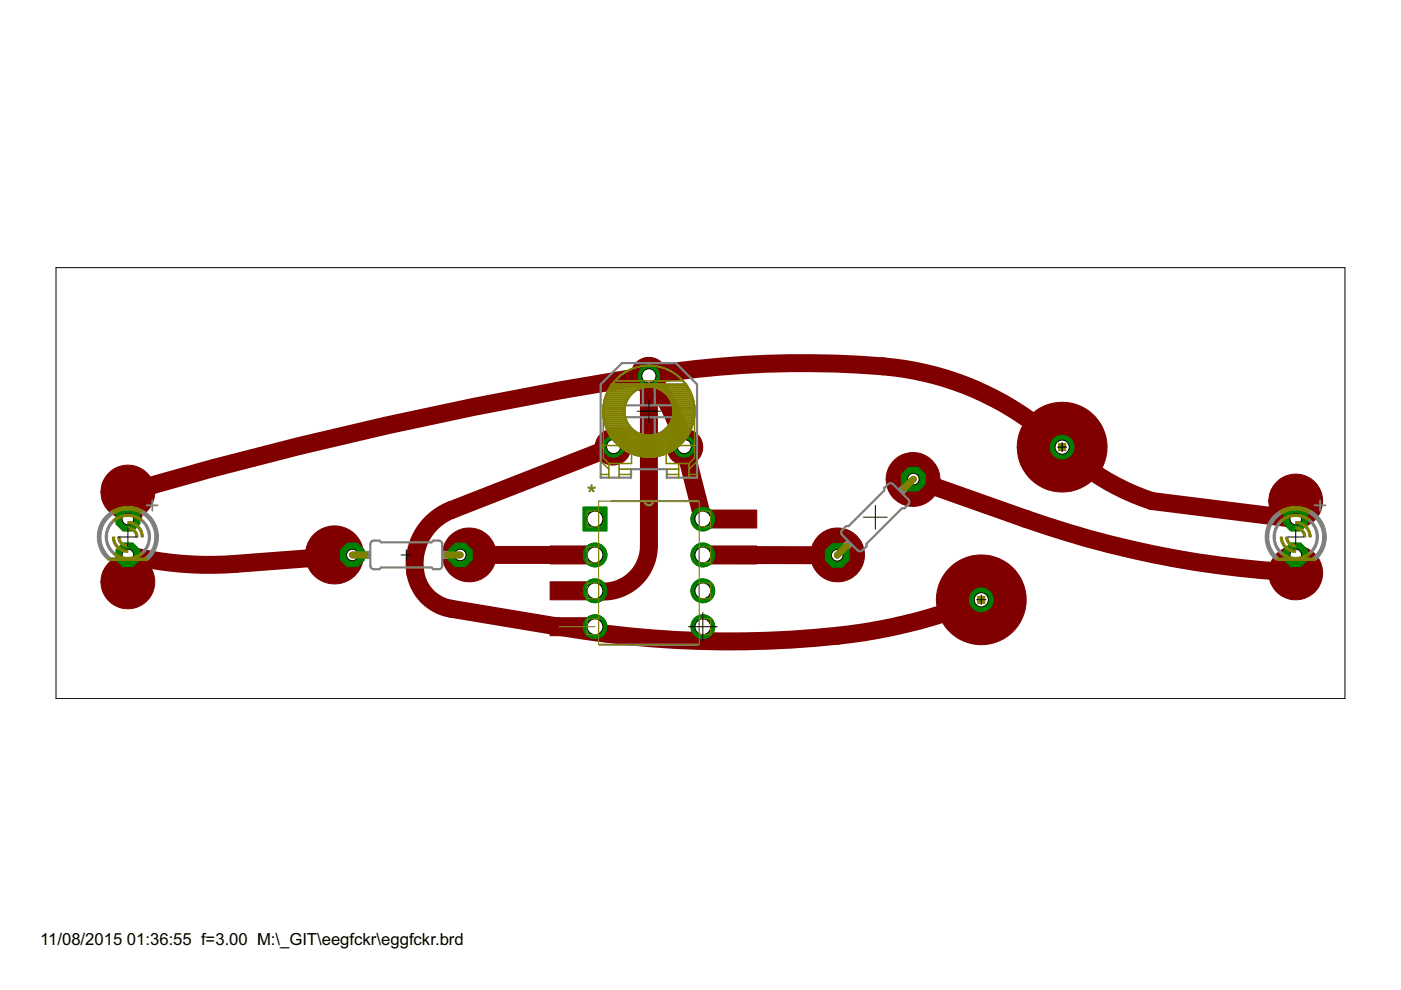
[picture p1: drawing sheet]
<svg xmlns="http://www.w3.org/2000/svg" width="297mm" height="210mm" viewBox="0 0 297 210" stroke-linecap="round" stroke-linejoin="round" font-family="sans-serif">
<defs><g id="words">
<text font-size="6" fill="#7f7f7f" x="124.4" y="106.7">*</text>
<g font-size="4">
<text x="8.5" y="200.4">11/08/2015</text>
<text x="26.9" y="200.4">01:36:55 f=3.00 M:\_GIT\eegfckr\eggfckr.brd</text>
</g>
</g></defs>
<circle cx="27.1" cy="110" r="2.72" fill="#008000" stroke="#008000" stroke-width=".21"/>
<circle cx="27.1" cy="110" r="1.23" fill="#fff" stroke="#000" stroke-width=".21"/>
<circle cx="27.1" cy="117.7" r="2.72" fill="#008000" stroke="#008000" stroke-width=".21"/>
<circle cx="27.1" cy="117.7" r="1.23" fill="#fff" stroke="#000" stroke-width=".21"/>
<circle cx="193.7" cy="101.6" r="2.72" fill="#008000" stroke="#008000" stroke-width=".21"/>
<circle cx="193.7" cy="101.6" r="1.23" fill="#fff" stroke="#000" stroke-width=".21"/>
<circle cx="177.5" cy="117.7" r="2.72" fill="#008000" stroke="#008000" stroke-width=".21"/>
<circle cx="177.5" cy="117.7" r="1.23" fill="#fff" stroke="#000" stroke-width=".21"/>
<path d="M123.6 107.5h5.1v5.1h-5.1z" fill="#008000" stroke="#008000" stroke-width=".21"/>
<circle cx="126.2" cy="110" r="1.67" fill="#fff" stroke="#000" stroke-width=".21"/>
<circle cx="126.2" cy="117.7" r="2.52" fill="#008000" stroke="#008000" stroke-width=".21"/>
<circle cx="126.2" cy="117.7" r="1.67" fill="#fff" stroke="#000" stroke-width=".21"/>
<circle cx="126.2" cy="125.3" r="2.52" fill="#008000" stroke="#008000" stroke-width=".21"/>
<circle cx="126.2" cy="125.3" r="1.67" fill="#fff" stroke="#000" stroke-width=".21"/>
<circle cx="126.2" cy="132.9" r="2.52" fill="#008000" stroke="#008000" stroke-width=".21"/>
<circle cx="126.2" cy="132.9" r="1.67" fill="#fff" stroke="#000" stroke-width=".21"/>
<circle cx="149" cy="132.9" r="2.52" fill="#008000" stroke="#008000" stroke-width=".21"/>
<circle cx="149" cy="132.9" r="1.67" fill="#fff" stroke="#000" stroke-width=".21"/>
<circle cx="149" cy="125.3" r="2.52" fill="#008000" stroke="#008000" stroke-width=".21"/>
<circle cx="149" cy="125.3" r="1.67" fill="#fff" stroke="#000" stroke-width=".21"/>
<circle cx="149" cy="117.7" r="2.52" fill="#008000" stroke="#008000" stroke-width=".21"/>
<circle cx="149" cy="117.7" r="1.67" fill="#fff" stroke="#000" stroke-width=".21"/>
<circle cx="149" cy="110" r="2.52" fill="#008000" stroke="#008000" stroke-width=".21"/>
<circle cx="149" cy="110" r="1.67" fill="#fff" stroke="#000" stroke-width=".21"/>
<circle cx="74.7" cy="117.7" r="2.72" fill="#008000" stroke="#008000" stroke-width=".21"/>
<circle cx="74.7" cy="117.7" r="1.23" fill="#fff" stroke="#000" stroke-width=".21"/>
<circle cx="97.6" cy="117.7" r="2.72" fill="#008000" stroke="#008000" stroke-width=".21"/>
<circle cx="97.6" cy="117.7" r="1.23" fill="#fff" stroke="#000" stroke-width=".21"/>
<circle cx="274.7" cy="110" r="2.72" fill="#008000" stroke="#008000" stroke-width=".21"/>
<circle cx="274.7" cy="110" r="1.23" fill="#fff" stroke="#000" stroke-width=".21"/>
<circle cx="274.7" cy="117.7" r="2.72" fill="#008000" stroke="#008000" stroke-width=".21"/>
<circle cx="274.7" cy="117.7" r="1.23" fill="#fff" stroke="#000" stroke-width=".21"/>
<circle cx="137.6" cy="79.7" r="2.27" fill="#008000" stroke="#008000" stroke-width=".21"/>
<circle cx="137.6" cy="79.7" r="1.5" fill="#fff" stroke="#000" stroke-width=".21"/>
<circle cx="145.1" cy="94.7" r="2.27" fill="#008000" stroke="#008000" stroke-width=".21"/>
<circle cx="145.1" cy="94.7" r="1.5" fill="#fff" stroke="#000" stroke-width=".21"/>
<circle cx="130.1" cy="94.7" r="2.27" fill="#008000" stroke="#008000" stroke-width=".21"/>
<circle cx="130.1" cy="94.7" r="1.5" fill="#fff" stroke="#000" stroke-width=".21"/>
<circle cx="208" cy="127.2" r="2.52" fill="#008000" stroke="#008000" stroke-width=".21"/>
<circle cx="208" cy="127.2" r="1.5" fill="#fff" stroke="#000" stroke-width=".21"/>
<circle cx="225.2" cy="94.8" r="2.52" fill="#008000" stroke="#008000" stroke-width=".21"/>
<circle cx="225.2" cy="94.8" r="1.5" fill="#fff" stroke="#000" stroke-width=".21"/>
<g fill="#800000" stroke="#800000" stroke-width=".21">
<path d="M149 108.1h11.4v3.9h-11.4z"/>
<path d="M149 115.8h11.4v3.8h-11.4z"/>
<path d="M116.6 115.8h9.6v3.8h-9.6z"/>
<path d="M116.6 123.4h9.6v3.8h-9.6z"/>
<path d="M116.6 131h9.6v3.8h-9.6z"/>
</g>
<g fill="#800000" stroke="#800000" stroke-width=".21">
<path d="M22.9 119.5a5.7 5.7 0 0 1 9.1 .8 5.7 5.7 0 0 1-3.3 8.6 5.7 5.7 0 0 1-7.3-5.5h3.8a1.91 1.91 0 0 1 2.8-1.7 1.91 1.91 0 0 1 .2 3.2 1.91 1.91 0 0 1-3-1.2v-.3h-3.8a5.6 5.6 0 0 1 1.5-3.9z" fill-rule="evenodd"/>
<path d="M22.9 100.5a5.7 5.7 0 0 1 9.1 .8 5.7 5.7 0 0 1-3.3 8.5 5.7 5.7 0 0 1-7.3-5.5h3.8a1.91 1.91 0 0 1 2.8-1.7 1.91 1.91 0 0 1 .2 3.3 1.91 1.91 0 0 1-3-1.3v-.3h-3.8a5.5 5.5 0 0 1 1.5-3.8z" fill-rule="evenodd"/>
<path d="M95.2 113.8a5.7 5.7 0 0 1 9.1 .8 5.7 5.7 0 0 1-3.2 8.5 5.7 5.7 0 0 1-7.3-5.4h3.8a1.91 1.91 0 0 1 2.8-1.7 1.91 1.91 0 0 1 .2 3.2 1.91 1.91 0 0 1-3-1.3v-.2h-3.8a5.9 5.9 0 0 1 1.4-3.9z" fill-rule="evenodd"/>
<path d="M66.8 113.1a6.2 6.2 0 0 1 9.6 1.7 6.2 6.2 0 0 1-4 8.8 6.2 6.2 0 0 1-7.7-5.9h3.9a2.35 2.35 0 0 1 3.4-2.1 2.35 2.35 0 0 1 .3 4 2.35 2.35 0 0 1-3.7-1.6v-.3h-3.9a6.1 6.1 0 0 1 2.1-4.6z" fill-rule="evenodd"/>
<path d="M173.3 113.8a5.7 5.7 0 0 1 9.1 .8 5.7 5.7 0 0 1-3.2 8.5 5.7 5.7 0 0 1-7.3-5.4h3.8a1.9 1.9 0 0 1 2.7-1.7 1.9 1.9 0 0 1 .3 3.2 1.9 1.9 0 0 1-3-1.3v-.2h-3.8a5.6 5.6 0 0 1 1.4-3.9z" fill-rule="evenodd"/>
<path d="M189.3 97.9a5.7 5.7 0 0 1 9.1 .7 5.7 5.7 0 0 1-3.2 8.5 5.7 5.7 0 0 1-7.3-5.4h3.8a1.9 1.9 0 0 1 2.7-1.7 1.9 1.9 0 0 1 .4 3.2 1.9 1.9 0 0 1-3.1-1v-.5h-3.8a5.6 5.6 0 0 1 1.4-3.8z" fill-rule="evenodd"/>
<path d="M202.4 122.1a7.6 7.6 0 0 1 12.1 1 7.6 7.6 0 0 1-4.4 11.4 7.6 7.6 0 0 1-9.7-7.3h3.8a3.8 3.8 0 0 1 5.4-3.6 3.8 3.8 0 0 1 .9 6.4 3.8 3.8 0 0 1-6.1-1.9l-.2-.9h-3.8a7.7 7.7 0 0 1 2-5.1z" fill-rule="evenodd"/>
<path d="M201 120.8a9.5 9.5 0 0 1 15.1 1.3 9.5 9.5 0 0 1-5.4 14.2 9.5 9.5 0 0 1-12.2-9.1h3.8a5.7 5.7 0 0 1 8.3-5.2 5.7 5.7 0 0 1 .7 9.8 5.7 5.7 0 0 1-8.9-4l-.1-.6h-3.8a9.5 9.5 0 0 1 2.5-6.4z" fill-rule="evenodd"/>
<path d="M270.5 102.4a5.7 5.7 0 0 1 9.1 .8 5.7 5.7 0 0 1-3.3 8.5 5.7 5.7 0 0 1-7.3-5.5h3.8a1.91 1.91 0 0 1 2.8-1.7 1.91 1.91 0 0 1 .2 3.3 1.91 1.91 0 0 1-3-1.3v-.3h-3.8a5.5 5.5 0 0 1 1.5-3.8z" fill-rule="evenodd"/>
<path d="M270.5 117.6a5.7 5.7 0 0 1 9.1 .8 5.7 5.7 0 0 1-3.3 8.6 5.7 5.7 0 0 1-7.3-5.5h3.8a1.91 1.91 0 0 1 2.8-1.7 1.91 1.91 0 0 1 .2 3.2 1.91 1.91 0 0 1-3-1.2v-.3h-3.8a5.6 5.6 0 0 1 1.5-3.9z" fill-rule="evenodd"/>
<path d="M203.3 123.2a6.2 6.2 0 0 1 9.9 .6 6.2 6.2 0 0 1-3.4 9.3 6.2 6.2 0 0 1-7.9-5.9h3.8a2.35 2.35 0 0 1 3.4-2.1 2.35 2.35 0 0 1 .3 4 2.35 2.35 0 0 1-3.7-1.6v-.3h-3.8a6.1 6.1 0 0 1 1.4-4z" fill-rule="evenodd"/>
<path d="M221.1 90.2a6.2 6.2 0 0 1 9.5 1.7 6.2 6.2 0 0 1-3.9 8.9 6.2 6.2 0 0 1-7.7-6h3.8a2.35 2.35 0 0 1 3.5-2.1 2.35 2.35 0 0 1 .2 4 2.35 2.35 0 0 1-3.6-1.6l-.1-.3h-3.8a6.2 6.2 0 0 1 2.1-4.6z" fill-rule="evenodd"/>
<path d="M218.1 88.4a9.5 9.5 0 0 1 15.2 1.4 9.5 9.5 0 0 1-5.5 14.2 9.5 9.5 0 0 1-12.1-9.2h3.8a5.7 5.7 0 0 1 8.2-5.2 5.7 5.7 0 0 1 1 9.7 5.7 5.7 0 0 1-9.1-3.3l-.1-1.2h-3.8a9.5 9.5 0 0 1 2.4-6.4z" fill-rule="evenodd"/>
<path d="M221.7 91.8a4.6 4.6 0 0 1 7.3 .5 4.6 4.6 0 0 1-2.5 6.9 4.6 4.6 0 0 1-5.9-4.4h3.8a.79 .79 0 0 1 1.1-.8 .79 .79 0 0 1 .2 1.3 .79 .79 0 0 1-1.3-.4v-.1h-3.8a4.6 4.6 0 0 1 1.1-3z" fill-rule="evenodd"/>
<circle cx="137.6" cy="79.6" r="3.8"/>
<circle cx="145.2" cy="94.8" r="3.8"/>
<circle cx="27.1" cy="104.3" r="3.8"/>
<circle cx="27.1" cy="123.4" r="3.8"/>
<circle cx="70.9" cy="117.7" r="3.8"/>
<circle cx="99.5" cy="117.7" r="3.8"/>
<circle cx="130" cy="94.8" r="3.8"/>
<circle cx="177.6" cy="117.7" r="3.8"/>
<circle cx="274.7" cy="106.2" r="3.8"/>
<circle cx="274.7" cy="121.5" r="3.8"/>
<circle cx="192.8" cy="102.4" r="3.8"/>
<circle cx="208" cy="127.2" r="3.8"/>
</g>
<path d="M137.6 79.6a200.8 200.8 0 0 1 54-1.4 63.2 63.2 0 0 1 35.1 18 49.8 49.8 0 0 0 17.5 10l30.5 3.8M137.6 79.6a892.2 892.2 0 0 0-110.7 24.8 1.07 1.07 0 0 0-.4 1.2 1.07 1.07 0 0 0 1 .8 1.98 1.98 0 0 1 1 1.9 1.98 1.98 0 0 1-1.4 1.7M137.6 79.6a41.5 41.5 0 0 1 8 17l3.4 13.4M137.6 79.7v36.1a9.7 9.7 0 0 1-11.4 9.5M130.1 94.7l-34.4 13.4a12 12 0 0 0-6.5 16.4 9.2 9.2 0 0 0 6.5 4.6 482.2 482.2 0 0 0 37.5 5.8 203.7 203.7 0 0 0 52.9-1.3 114 114 0 0 0 21.9-6.4M27.1 117.7a71.6 71.6 0 0 0 22.9 1.8l24.7-1.8M97.6 117.7h28.6M149 117.7h28.5M193.7 101.6l23.9 8.4a202.8 202.8 0 0 0 59 11.5h-1.9v-3.8" fill="none" stroke="#800000" stroke-width="3.8"/>
<circle cx="27.1" cy="110" r="2.72" fill="#008000" stroke="#008000" stroke-width=".21"/>
<circle cx="27.1" cy="110" r="1.23" fill="#fff" stroke="#000" stroke-width=".21"/>
<circle cx="27.1" cy="117.7" r="2.72" fill="#008000" stroke="#008000" stroke-width=".21"/>
<circle cx="27.1" cy="117.7" r="1.23" fill="#fff" stroke="#000" stroke-width=".21"/>
<circle cx="193.7" cy="101.6" r="2.72" fill="#008000" stroke="#008000" stroke-width=".21"/>
<circle cx="193.7" cy="101.6" r="1.23" fill="#fff" stroke="#000" stroke-width=".21"/>
<circle cx="177.5" cy="117.7" r="2.72" fill="#008000" stroke="#008000" stroke-width=".21"/>
<circle cx="177.5" cy="117.7" r="1.23" fill="#fff" stroke="#000" stroke-width=".21"/>
<path d="M123.6 107.5h5.1v5.1h-5.1z" fill="#008000" stroke="#008000" stroke-width=".21"/>
<circle cx="126.2" cy="110" r="1.67" fill="#fff" stroke="#000" stroke-width=".21"/>
<circle cx="126.2" cy="117.7" r="2.52" fill="#008000" stroke="#008000" stroke-width=".21"/>
<circle cx="126.2" cy="117.7" r="1.67" fill="#fff" stroke="#000" stroke-width=".21"/>
<circle cx="126.2" cy="125.3" r="2.52" fill="#008000" stroke="#008000" stroke-width=".21"/>
<circle cx="126.2" cy="125.3" r="1.67" fill="#fff" stroke="#000" stroke-width=".21"/>
<circle cx="126.2" cy="132.9" r="2.52" fill="#008000" stroke="#008000" stroke-width=".21"/>
<circle cx="126.2" cy="132.9" r="1.67" fill="#fff" stroke="#000" stroke-width=".21"/>
<circle cx="149" cy="132.9" r="2.52" fill="#008000" stroke="#008000" stroke-width=".21"/>
<circle cx="149" cy="132.9" r="1.67" fill="#fff" stroke="#000" stroke-width=".21"/>
<circle cx="149" cy="125.3" r="2.52" fill="#008000" stroke="#008000" stroke-width=".21"/>
<circle cx="149" cy="125.3" r="1.67" fill="#fff" stroke="#000" stroke-width=".21"/>
<circle cx="149" cy="117.7" r="2.52" fill="#008000" stroke="#008000" stroke-width=".21"/>
<circle cx="149" cy="117.7" r="1.67" fill="#fff" stroke="#000" stroke-width=".21"/>
<circle cx="149" cy="110" r="2.52" fill="#008000" stroke="#008000" stroke-width=".21"/>
<circle cx="149" cy="110" r="1.67" fill="#fff" stroke="#000" stroke-width=".21"/>
<circle cx="74.7" cy="117.7" r="2.72" fill="#008000" stroke="#008000" stroke-width=".21"/>
<circle cx="74.7" cy="117.7" r="1.23" fill="#fff" stroke="#000" stroke-width=".21"/>
<circle cx="97.6" cy="117.7" r="2.72" fill="#008000" stroke="#008000" stroke-width=".21"/>
<circle cx="97.6" cy="117.7" r="1.23" fill="#fff" stroke="#000" stroke-width=".21"/>
<circle cx="274.7" cy="110" r="2.72" fill="#008000" stroke="#008000" stroke-width=".21"/>
<circle cx="274.7" cy="110" r="1.23" fill="#fff" stroke="#000" stroke-width=".21"/>
<circle cx="274.7" cy="117.7" r="2.72" fill="#008000" stroke="#008000" stroke-width=".21"/>
<circle cx="274.7" cy="117.7" r="1.23" fill="#fff" stroke="#000" stroke-width=".21"/>
<circle cx="137.6" cy="79.7" r="2.27" fill="#008000" stroke="#008000" stroke-width=".21"/>
<circle cx="137.6" cy="79.7" r="1.5" fill="#fff" stroke="#000" stroke-width=".21"/>
<circle cx="145.1" cy="94.7" r="2.27" fill="#008000" stroke="#008000" stroke-width=".21"/>
<circle cx="145.1" cy="94.7" r="1.5" fill="#fff" stroke="#000" stroke-width=".21"/>
<circle cx="130.1" cy="94.7" r="2.27" fill="#008000" stroke="#008000" stroke-width=".21"/>
<circle cx="130.1" cy="94.7" r="1.5" fill="#fff" stroke="#000" stroke-width=".21"/>
<circle cx="208" cy="127.2" r="2.52" fill="#008000" stroke="#008000" stroke-width=".21"/>
<circle cx="208" cy="127.2" r="1.5" fill="#fff" stroke="#000" stroke-width=".21"/>
<circle cx="225.2" cy="94.8" r="2.52" fill="#008000" stroke="#008000" stroke-width=".21"/>
<circle cx="225.2" cy="94.8" r="1.5" fill="#fff" stroke="#000" stroke-width=".21"/>
<g fill="#7f7f7f" stroke="#7f7f7f" stroke-width=".21">
<path d="M31.5 113.9h.4a4.8 4.8 0 0 1-2 3.9l-.3-.4a4.3 4.3 0 0 0 1.9-3.5z" fill-rule="evenodd"/>
<path d="M30 110a4.7 4.7 0 0 1 1.9 3.9h-.4l-.4-1.7-.6-1-.8-.8z" fill-rule="evenodd"/>
<path d="M22.3 113.9h.5l.3 1.6 .6 1 .7 .8-.2 .3a4.8 4.8 0 0 1-1.9-3.7z" fill-rule="evenodd"/>
<path d="M23.5 110.7l.7-.6 .2 .3-.7 .8-.6 1-.3 1.7h-.5l.3-1.6z" fill-rule="evenodd"/>
<path d="M32.8 113.9h.8a6.5 6.5 0 0 1-2.3 4.9l-.5-.6a5.8 5.8 0 0 0 2-4.3z" fill-rule="evenodd"/>
<path d="M30.2 108.1a6.4 6.4 0 0 1 3.4 5.8h-.8a5.8 5.8 0 0 0-3-5.1z" fill-rule="evenodd"/>
<path d="M20.6 113.9h.8a5.8 5.8 0 0 0 2 4.3l-.5 .6a6.4 6.4 0 0 1-2.3-4.9z" fill-rule="evenodd"/>
<path d="M22.5 109.2l1.4-1 .4 .7a5.8 5.8 0 0 0-2.9 5h-.8a6.4 6.4 0 0 1 1.9-4.7z" fill-rule="evenodd"/>
<path d="M279.1 113.9h.4a4.8 4.8 0 0 1-2 3.9l-.3-.4a4.4 4.4 0 0 0 1.9-3.5z" fill-rule="evenodd"/>
<path d="M277.6 110a4.7 4.7 0 0 1 1.9 3.9h-.4l-.4-1.7-.5-1-.9-.8z" fill-rule="evenodd"/>
<path d="M269.9 113.9h.5l.3 1.6 .6 1 .8 .8-.3 .3a4.8 4.8 0 0 1-1.9-3.7z" fill-rule="evenodd"/>
<path d="M271.5 110.3l.3-.2 .3 .3-.8 .8-.6 1-.3 1.7h-.5l.3-1.6a4.4 4.4 0 0 1 1.3-2z" fill-rule="evenodd"/>
<path d="M280.4 113.9h.8a6.5 6.5 0 0 1-2.3 4.9l-.5-.6a5.8 5.8 0 0 0 2-4.3z" fill-rule="evenodd"/>
<path d="M277.8 108.1a6.4 6.4 0 0 1 3.4 5.8h-.8a5.8 5.8 0 0 0-3-5.1z" fill-rule="evenodd"/>
<path d="M268.2 113.9h.8a5.8 5.8 0 0 0 2 4.3l-.5 .6a6.4 6.4 0 0 1-2.3-4.9z" fill-rule="evenodd"/>
<path d="M270.2 109.2l1.3-1 .4 .7a5.8 5.8 0 0 0-2.9 5h-.8a6.4 6.4 0 0 1 2-4.7z" fill-rule="evenodd"/>
</g>
<path d="M31.1 107.1h2.3M32.3 106.1v2.2M278.7 107.1h2.4M279.9 106.1v2.2" fill="none" stroke="#7f7f7f" stroke-width=".38"/>
<g fill="none" stroke="#7f7f7f" stroke-width=".47">
<path d="M131.9 77h11.4l4.5 4.5v19.8h-6.4v-1.8h-7.6v1.8h-6.4v-19.8zM132.5 85.9h10.1M132.5 88.5h10.1M136.3 82.1v3.8M136.3 88.5v3.7M138.8 82.1v3.8M138.8 88.5v3.7M78.7 114.9l.4-.3h1.3l.4 .4h10.7l.4-.4h1.3l.5 .5v5.1l-.2 .4-.5 .1h-1.1l-.4-.4h-10.7l-.4 .4h-1.3l-.4-.3-.2-.5v-4.5zM129.6 106.2h18.4M136.7 106.2a.91 .91 0 0 0 .9 .9 .91 .91 0 0 0 .9-.9M178.6 112.4l.8-.9h.5l7.6-7.5v-.5l1-1 .4-.1 .5 .3 3.2 3.2a.69 .69 0 0 1 0 1.1l-.8 .8h-.6l-7.5 7.5v.5l-.8 .8a.71 .71 0 0 1-1.1 0l-3.4-3.4v-.4zM127.1 136.7h20.9"/>
<circle cx="137.6" cy="87.2" r="5.2"/>
</g>
<g fill="#7f7f7f" stroke="#7f7f7f" stroke-width=".21">
<path d="M178.8 115.3l.9-.8 1 1.1-.8 .8z"/>
<path d="M190.4 103.7l.8-.8 1.1 1.1-.8 .8z"/>
<path d="M93.8 116.9h1.1v1.5h-1.1z"/>
<path d="M77.4 116.9h1.1v1.5h-1.1z"/>
</g>
<path d="M23.3 118.6h7.6M270.9 118.6h7.6" fill="none" stroke="#808000" stroke-width=".76"/>
<g fill="#808000" stroke="#808000" stroke-width=".21">
<path d="M27.1 109.1l1.4 .1 1.7 1-.3 .3-1.3-.7-1.5-.3z" fill-rule="evenodd"/>
<path d="M23.9 110.3l.7-.6 1.1-.4 1.4-.2v.4l-1.5 .3-1.4 .8z" fill-rule="evenodd"/>
<path d="M27.1 118.2l1.5-.3 1.3-.8 .3 .4-1.2 .8-1 .3h-.9z" fill-rule="evenodd"/>
<path d="M24.3 117.2l1.3 .7 1.5 .3v.4l-1.4-.2-1-.4-.7-.5z" fill-rule="evenodd"/>
<path d="M27.1 111.7a2.13 2.13 0 0 1 2.2 2.2h-.5a1.7 1.7 0 0 0-1.7-1.7z" fill-rule="evenodd"/>
<path d="M27.1 110.6a3.3 3.3 0 0 1 3.3 3.3h-.5a2.82 2.82 0 0 0-2.8-2.9z" fill-rule="evenodd"/>
<path d="M25 113.9h.4a1.66 1.66 0 0 0 1.7 1.6v.5a2.1 2.1 0 0 1-2.1-2.1z" fill-rule="evenodd"/>
<path d="M23.8 113.9h.5a2.82 2.82 0 0 0 2.8 2.8v.4a3.3 3.3 0 0 1-3.3-3.2z" fill-rule="evenodd"/>
<path d="M27.1 107.4l1.6 .2 1.5 .5-.4 .7-1-.4-1.7-.3z" fill-rule="evenodd"/>
<path d="M23.7 108.3l1.6-.7 1.8-.2v.7l-1.8 .3-1.2 .6z" fill-rule="evenodd"/>
<path d="M274.7 109.1l1.4 .1 1.7 1-.3 .3-1.3-.7-1.5-.3z" fill-rule="evenodd"/>
<path d="M271.5 110.3l.7-.6 1.1-.4 1.4-.2v.4l-1.5 .3-1.4 .8z" fill-rule="evenodd"/>
<path d="M274.7 118.2l1.5-.3 1.3-.8 .3 .4-1.2 .8-1 .3h-.9z" fill-rule="evenodd"/>
<path d="M271.9 117.2l1.3 .7 1.5 .3v.4l-1.4-.2-1-.4-.6-.5z" fill-rule="evenodd"/>
<path d="M274.7 111.7a2.13 2.13 0 0 1 2.2 2.2h-.5a1.7 1.7 0 0 0-1.7-1.7z" fill-rule="evenodd"/>
<path d="M274.7 110.6a3.3 3.3 0 0 1 3.3 3.3h-.5a2.82 2.82 0 0 0-2.8-2.9z" fill-rule="evenodd"/>
<path d="M272.6 113.9h.4a1.66 1.66 0 0 0 1.7 1.6v.5a2.1 2.1 0 0 1-2.1-2.1z" fill-rule="evenodd"/>
<path d="M271.4 113.9h.5a2.82 2.82 0 0 0 2.8 2.8v.4a3.3 3.3 0 0 1-3.3-3.2z" fill-rule="evenodd"/>
<path d="M274.7 107.4l1.6 .2 1.5 .5-.4 .7-1-.4-1.7-.3z" fill-rule="evenodd"/>
<path d="M271.3 108.3l1.6-.7 1.8-.2v.7l-1.8 .3-1.2 .6z" fill-rule="evenodd"/>
</g>
<path d="M74.7 117.7h2.7M94.9 117.7h2.7M179.4 115.8l-1.9 1.9M193.7 101.6l-1.9 1.9" fill="none" stroke="#808000" stroke-width="1.5"/>
<path d="M126.9 106.2h21.4v30.5h-21.4zM126.9 108.4h-2.4v3.3h2.4M126.9 116h-2.4v3.3h2.4M136.7 106.2a.91 .91 0 0 0 .9 .9 .91 .91 0 0 0 .9-.9M148.3 108.4h2.4v3.3h-2.4M148.3 116h2.4v3.3h-2.4M118.5 132.9h7.7M126.9 123.6h-2.4v3.4h2.4M126.9 131.2h-2.4v3.4h2.4M148.3 123.6h2.4v3.4h-2.4M148.3 131.2h2.4v3.4h-2.4" fill="none" stroke="#808000" stroke-width=".21"/>
<g fill="none" stroke="#808000" stroke-width=".32">
<path d="M127.4 97.8l1.7 1.7M127.9 94.5h3.3M127.9 87.2v9.9l1.2 1.2M129.1 98.3v3M130.4 80.8h14.4M131.3 99.5h2.5M131.3 98.3v3M133.9 96.1v2.2h-4.8M141.3 96.1v2.2h4.8M141.4 99.5h2.5M143.9 98.3v3M143.9 94.5h3.4"/>
<path d="M146.1 98.3v3M147.3 87.2v9.9l-1.2 1.2M147.8 97.8l-1.7 1.7M127.4 100.6h1.7M131.3 100.6h2.5M141.4 100.6h2.5M146.1 100.6h1.7"/>
</g>
<g fill="none" stroke="#808000" stroke-width=".47">
<path d="M127.9 87.3h4.5M127.9 86.9h4.5M128 87.7h4.4M128 86.5h4.4M128 88.2h4.5M128 86h4.5M128 88.6a9.7 9.7 0 0 1 1.7-7h15.8a9.7 9.7 0 0 1 1.7 7M128 88.6h4.6M128 88.6l.3 1.3 1.2 2.5M128.1 85.6h4.5M128.1 89h4.6M128.1 85.2h4.7"/>
<path d="M128.2 89.4h4.7M128.2 84.8h4.8M128.3 89.9h4.8M128.4 84.3h4.8M128.4 90.3h5M128.5 83.9h5.1M128.6 90.7h5.2M128.7 83.5h5.2M128.8 91.1h5.4M128.8 83.1h5.6M129 91.6h5.8M129.1 82.6h6"/>
<path d="M129.2 92h6.4M129.3 82.2h6.8M129.4 92.4h16.3M129.5 92.4a9.7 9.7 0 0 0 8.1 4.5M129.6 81.8h16M129.8 92.8h15.6M130.1 93.3h15M130.4 93.7h14.3M130.9 94.1h13.4M131.3 94.5h12.6M131.9 95h11.4M132.5 95.4h10.2"/>
<path d="M132.6 85.6a5.2 5.2 0 0 0 5 6.8M133.2 95.8h8.7M134.2 96.2h6.7M135.8 96.7h3.6M137.6 81.6v.4M137.6 92.4v4.5M137.6 82a5.2 5.2 0 0 1 4.9 3.6M137.6 82a5.2 5.2 0 0 0-5 3.6M139 82.2h6.9M139.6 92h6.4M140.1 82.6h6M140.4 91.6h5.8"/>
<path d="M140.7 83.1h5.6M140.9 91.1h5.5M141.2 83.5h5.3M141.4 90.7h5.2M141.6 83.9h5.1M141.8 90.3h4.9M141.9 84.3h4.9M142 89.9h4.9M142.2 84.8h4.7M142.3 89.4h4.7M142.4 85.2h4.6M142.5 89h4.6"/>
<path d="M142.5 85.6a5.2 5.2 0 0 1-4.9 6.8M142.5 85.6h4.6M142.6 88.6h4.6M142.6 86h4.6M142.7 88.2h4.5M142.7 86.5h4.5M142.7 87.7h4.5M142.8 87.3h4.5M142.8 86.9h4.4M145.7 92.4a9.7 9.7 0 0 1-8.1 4.5M147.2 88.6l-.8 2.6-.7 1.2"/>
<circle cx="137.6" cy="87.2" r="9.7"/>
</g>
<g fill="#808000" stroke="#808000" stroke-width=".21">
<path d="M207.3 126.4h1.5v1.5h-1.5z"/>
<path d="M224.4 94h1.6v1.6h-1.6z"/>
</g>
<g fill="none" stroke="#000" stroke-width=".21">
<path d="M11.9 56.7h273.3v91.4h-273.3zM135.1 87.2h5M137.6 84.7v5M224.2 94.8h2M225.2 93.8v2M25.1 113.9h4M27.1 111.9v3.9M85 117.7h2.3M86.1 116.5v2.3M183.1 109.7h5M185.6 107.1v5.1M273.1 113.9h3.3"/>
<path d="M274.7 112.2v3.3M146 132.9h6.1M149 129.8v6.1M207 127.2h2.1M208 126.2v2"/>
</g>
<use href="#words"/>
</svg>
